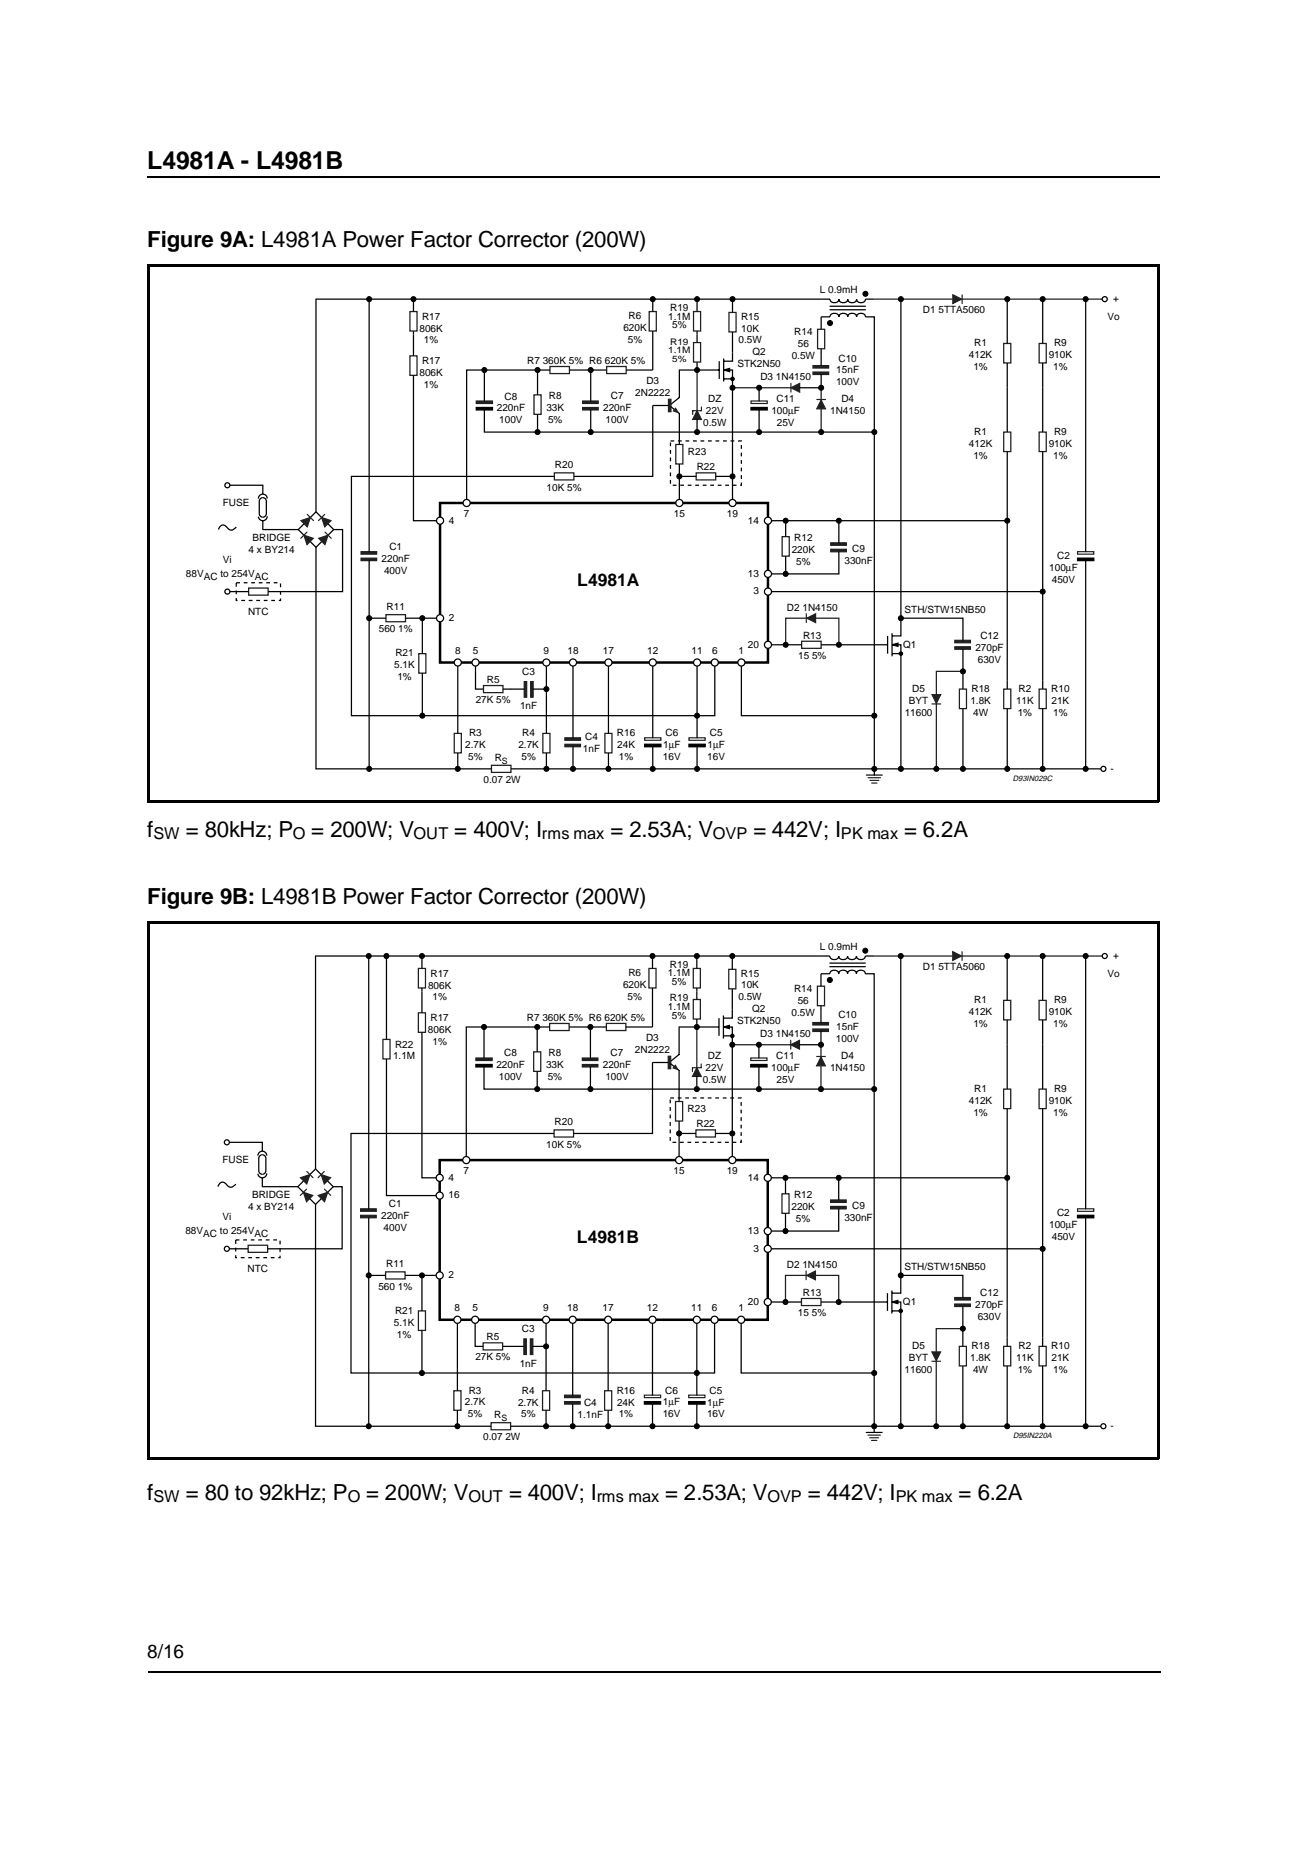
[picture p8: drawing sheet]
<svg xmlns="http://www.w3.org/2000/svg" width="210mm" height="297mm" viewBox="0 0 210 297" stroke-linecap="round" stroke-linejoin="round" font-family="sans-serif">
<defs><g id="words">
<text font-size="4" x="23.6" y="27.1">L4981A - L4981B</text>
<g font-size="3.6">
<text x="23.6" y="39.6">Figure 9A: L4981A Power Factor Corrector (200W)</text>
<text x="23.6" y="134.3">f</text>
<text x="29.8" y="134.3">= 80kHz; P</text>
<text x="50" y="134.3">= 200W; V</text>
<text x="72.9" y="134.3">= 400V; I</text>
<text x="98" y="134.3">= 2.53A; V</text>
<text x="120.9" y="134.3">= 442V; I</text>
<text x="145.1" y="134.3">= 6.2A</text>
<text x="23.6" y="145">Figure 9B: L4981B Power Factor Corrector (200W)</text>
<text x="23.6" y="240.7">f</text>
<text x="29.8" y="240.7">= 80 to 92kHz; P</text>
<text x="58.8" y="240.7">= 200W; V</text>
<text x="81.7" y="240.7">= 400V; I</text>
<text x="106.8" y="240.7">= 2.53A; V</text>
<text x="129.6" y="240.7">= 442V; I</text>
<text x="153.8" y="240.7">= 6.2A</text>
</g>
<text font-size="3" x="23.6" y="266">8/16</text>
<g font-size="2.8">
<text x="92.6" y="94">L4981A</text>
<text x="92.6" y="199.4">L4981B</text>
</g>
<g font-size="2.6">
<text x="24.6" y="134.6">SW</text>
<text x="47" y="134.6">O</text>
<text x="66.4" y="134.6">OUT</text>
<text x="87" y="134.6">rms max</text>
<text x="114.4" y="134.6">OVP</text>
<text x="135" y="134.6">PK max</text>
<text x="24.6" y="241">SW</text>
<text x="55.8" y="241">O</text>
<text x="75.2" y="241">OUT</text>
<text x="95.8" y="241">rms max</text>
<text x="123.2" y="241">OVP</text>
<text x="143.8" y="241">PK max</text>
</g>
<g font-size="1.6">
<text x="131.6" y="47">L 0.9mH</text>
<text x="67.3" y="53.2">806K</text>
<text x="67.7" y="51.3">R17</text>
<text x="100" y="53.2">620K</text>
<text x="100.9" y="51.3">R6</text>
<text x="107.2" y="51.3">1.1M</text>
<text x="107.5" y="49.9">R19</text>
<text x="107.9" y="52.7">5%</text>
<text x="118.9" y="51.3">R15</text>
<text x="119" y="53.2">10K</text>
<text x="127.5" y="53.8">R14</text>
<text x="148.1" y="50.2">D1 5TTA5060</text>
<text x="177.7" y="51.3">Vo</text>
<text x="178.6" y="48.5">+</text>
<text x="67.7" y="58.4">R17</text>
<text x="68" y="55.1">1%</text>
<text x="84.6" y="58.4">R7 360K 5% R6 620K 5%</text>
<text x="100.7" y="55.1">5%</text>
<text x="118.3" y="58.9">STK2N50</text>
<text x="118.5" y="55.1">0.5W</text>
<text x="120.7" y="57">Q2</text>
<text x="127.1" y="57.6">0.5W</text>
<text x="128" y="55.7">56</text>
<text x="134.2" y="59.9">15nF</text>
<text x="134.6" y="58">C10</text>
<text x="155.5" y="57.5">412K</text>
<text x="156.2" y="59.4">1%</text>
<text x="156.3" y="55.6">R1</text>
<text x="168.3" y="57.5">910K</text>
<text x="169" y="59.4">1%</text>
<text x="169.1" y="55.6">R9</text>
<text x="67.3" y="60.3">806K</text>
<text x="68" y="62.2">1%</text>
<text x="81" y="64.1">C8</text>
<text x="88.1" y="64.1">R8</text>
<text x="98" y="64.1">C7</text>
<text x="101.9" y="63.5">2N2222</text>
<text x="103.7" y="61.6">D3</text>
<text x="113.6" y="64.5">DZ</text>
<text x="122" y="61">D3 1N4150</text>
<text x="124.6" y="64.5">C11</text>
<text x="134.2" y="61.8">100V</text>
<text x="135" y="64.5">D4</text>
<text x="79.7" y="66">220nF</text>
<text x="80.1" y="67.9">100V</text>
<text x="87.7" y="66">33K</text>
<text x="87.9" y="67.9">5%</text>
<text x="96.8" y="66">220nF</text>
<text x="97.2" y="67.9">100V</text>
<text x="112.8" y="68.3">0.5W</text>
<text x="113.3" y="66.4">22V</text>
<text x="123.8" y="66.4">100µF</text>
<text x="124.7" y="68.3">25V</text>
<text x="133.2" y="66.4">1N4150</text>
<text x="155.5" y="71.7">412K</text>
<text x="156.3" y="69.8">R1</text>
<text x="168.3" y="71.7">910K</text>
<text x="169.1" y="69.8">R9</text>
<text x="89.1" y="75.1">R20</text>
<text x="110.4" y="73">R23</text>
<text x="111.8" y="75.5">R22</text>
<text x="156.2" y="73.6">1%</text>
<text x="169" y="73.6">1%</text>
<text x="35.8" y="81.2">FUSE</text>
<text x="74.4" y="82.9">7</text>
<text x="87.7" y="78.7">10K 5%</text>
<text x="108.1" y="82.9">15</text>
<text x="116.7" y="82.9">19</text>
<text x="39.9" y="88.8">4 x BY214</text>
<text x="40.5" y="86.9">BRIDGE</text>
<text x="62.5" y="88.3">C1</text>
<text x="72" y="84">4</text>
<text x="120" y="84">14</text>
<text x="127.1" y="88.8">220K</text>
<text x="127.5" y="86.9">R12</text>
<text x="136.8" y="88.6">C9</text>
<text x="169.6" y="89.7">C2</text>
<text x="29.8" y="92.6">88V</text>
<text x="32.7" y="93">AC</text>
<text x="35.4" y="92.6">to 254V</text>
<text x="35.8" y="90.3">Vi</text>
<text x="40.9" y="93">AC</text>
<text x="61.2" y="90.2">220nF</text>
<text x="61.6" y="92.1">400V</text>
<text x="120" y="92.6">13</text>
<text x="120.9" y="95.4">3</text>
<text x="127.8" y="90.7">5%</text>
<text x="135.5" y="90.5">330nF</text>
<text x="168.4" y="91.6">100µF</text>
<text x="168.8" y="93.5">450V</text>
<text x="39.8" y="98.6">NTC</text>
<text x="60.8" y="101.5">560 1%</text>
<text x="62" y="97.8">R11</text>
<text x="72" y="99.7">2</text>
<text x="126.3" y="98">D2 1N4150</text>
<text x="145.2" y="98.4">STH/STW15NB50</text>
<text x="63.3" y="107.3">5.1K</text>
<text x="63.5" y="105.3">R21</text>
<text x="73" y="104.9">8</text>
<text x="75.9" y="104.9">5</text>
<text x="87.2" y="104.9">9</text>
<text x="91.1" y="104.9">18</text>
<text x="96.7" y="104.9">17</text>
<text x="103.9" y="104.9">12</text>
<text x="111" y="104.9">11</text>
<text x="114.3" y="104.9">6</text>
<text x="118.5" y="104.9">1</text>
<text x="120" y="103.9">20</text>
<text x="128.1" y="105.8">15 5%</text>
<text x="128.9" y="102.5">R13</text>
<text x="144.9" y="103.9">Q1</text>
<text x="156.5" y="104.4">270pF</text>
<text x="156.9" y="106.3">630V</text>
<text x="157.3" y="102.5">C12</text>
<text x="63.8" y="109.2">1%</text>
<text x="76.3" y="112.8">27K 5%</text>
<text x="78.1" y="109.6">R5</text>
<text x="83.5" y="113.8">1nF</text>
<text x="83.8" y="108.3">C3</text>
<text x="145.9" y="112.9">BYT</text>
<text x="146.4" y="111">D5</text>
<text x="155.7" y="112.9">1.8K</text>
<text x="155.9" y="111">R18</text>
<text x="163.1" y="112.9">11K</text>
<text x="163.5" y="111">R2</text>
<text x="168.7" y="111">R10</text>
<text x="168.7" y="112.9">21K</text>
<text x="75.3" y="118.1">R3</text>
<text x="83.8" y="118.2">R4</text>
<text x="93.9" y="118.7">C4</text>
<text x="99" y="118.2">R16</text>
<text x="106.8" y="118.1">C6</text>
<text x="113.9" y="118.1">C5</text>
<text x="145.2" y="114.9">11600</text>
<text x="156.2" y="114.9">4W</text>
<text x="163.3" y="114.9">1%</text>
<text x="169" y="114.9">1%</text>
<text x="74.7" y="120.1">2.7K</text>
<text x="75.1" y="122">5%</text>
<text x="77.6" y="125.6">0.07 2W</text>
<text x="79.4" y="122.1">R</text>
<text x="83.2" y="120.1">2.7K</text>
<text x="83.7" y="122">5%</text>
<text x="93.6" y="120.6">1nF</text>
<text x="99.1" y="120.1">24K</text>
<text x="99.3" y="122">1%</text>
<text x="106.4" y="122">16V</text>
<text x="106.4" y="120.1">1µF</text>
<text x="113.5" y="122">16V</text>
<text x="113.5" y="120.1">1µF</text>
<text x="178.2" y="123.8">-</text>
<text x="107.5" y="155.3">R19</text>
<text x="131.6" y="152.5">L 0.9mH</text>
<text x="148.1" y="155.6">D1 5TTA5060</text>
<text x="178.6" y="153.9">+</text>
<text x="68.7" y="158.6">806K</text>
<text x="69.1" y="156.7">R17</text>
<text x="69.4" y="160.5">1%</text>
<text x="100" y="158.6">620K</text>
<text x="100.7" y="160.5">5%</text>
<text x="100.8" y="156.7">R6</text>
<text x="107.2" y="156.7">1.1M</text>
<text x="107.5" y="160.7">R19</text>
<text x="107.8" y="158.1">5%</text>
<text x="118.5" y="160.5">0.5W</text>
<text x="118.9" y="156.7">R15</text>
<text x="118.9" y="158.6">10K</text>
<text x="127.4" y="159.2">R14</text>
<text x="128" y="161.1">56</text>
<text x="156.3" y="161">R1</text>
<text x="169.1" y="161">R9</text>
<text x="177.7" y="156.7">Vo</text>
<text x="68.7" y="165.8">806K</text>
<text x="69.1" y="163.8">R17</text>
<text x="69.4" y="167.7">1%</text>
<text x="84.5" y="163.8">R7 360K 5% R6 620K 5%</text>
<text x="103.7" y="167.1">D3</text>
<text x="107.2" y="162.1">1.1M</text>
<text x="107.8" y="163.5">5%</text>
<text x="118.3" y="164.3">STK2N50</text>
<text x="120.7" y="162.4">Q2</text>
<text x="122" y="166.4">D3 1N4150</text>
<text x="127" y="163">0.5W</text>
<text x="134.1" y="167.3">100V</text>
<text x="134.2" y="165.4">15nF</text>
<text x="134.5" y="163.4">C10</text>
<text x="155.5" y="162.9">412K</text>
<text x="156.2" y="164.8">1%</text>
<text x="168.3" y="162.9">910K</text>
<text x="169" y="164.8">1%</text>
<text x="63.1" y="170">1.1M</text>
<text x="63.4" y="168.1">R22</text>
<text x="79.7" y="171.4">220nF</text>
<text x="80.1" y="173.4">100V</text>
<text x="80.9" y="169.5">C8</text>
<text x="87.6" y="171.4">33K</text>
<text x="87.9" y="173.4">5%</text>
<text x="88" y="169.5">R8</text>
<text x="96.7" y="171.4">220nF</text>
<text x="97.1" y="173.4">100V</text>
<text x="98" y="169.5">C7</text>
<text x="101.9" y="169">2N2222</text>
<text x="112.8" y="173.8">0.5W</text>
<text x="113.2" y="171.8">22V</text>
<text x="113.6" y="169.9">DZ</text>
<text x="123.8" y="171.8">100µF</text>
<text x="124.6" y="169.9">C11</text>
<text x="124.6" y="173.8">25V</text>
<text x="133.2" y="171.8">1N4150</text>
<text x="135" y="169.9">D4</text>
<text x="110.4" y="178.5">R23</text>
<text x="155.5" y="177.1">412K</text>
<text x="156.2" y="179">1%</text>
<text x="156.3" y="175.2">R1</text>
<text x="168.3" y="177.1">910K</text>
<text x="169" y="179">1%</text>
<text x="169.1" y="175.2">R9</text>
<text x="87.7" y="184.2">10K 5%</text>
<text x="89" y="180.5">R20</text>
<text x="111.8" y="180.9">R22</text>
<text x="35.7" y="186.6">FUSE</text>
<text x="72" y="189.5">4</text>
<text x="74.4" y="188.4">7</text>
<text x="108.1" y="188.4">15</text>
<text x="116.6" y="188.4">19</text>
<text x="120" y="189.5">14</text>
<text x="35.7" y="195.8">Vi</text>
<text x="39.8" y="194.2">4 x BY214</text>
<text x="40.4" y="192.3">BRIDGE</text>
<text x="61.2" y="195.6">220nF</text>
<text x="61.6" y="197.6">400V</text>
<text x="62.4" y="193.7">C1</text>
<text x="72" y="192.3">16</text>
<text x="127" y="194.2">220K</text>
<text x="127.4" y="192.3">R12</text>
<text x="127.7" y="196.1">5%</text>
<text x="135.5" y="196">330nF</text>
<text x="136.8" y="194.1">C9</text>
<text x="168.4" y="197.1">100µF</text>
<text x="169.6" y="195.2">C2</text>
<text x="29.8" y="198.1">88V</text>
<text x="32.6" y="198.5">AC</text>
<text x="35.3" y="198.1">to 254V</text>
<text x="40.8" y="198.5">AC</text>
<text x="62" y="203.3">R11</text>
<text x="120" y="198">13</text>
<text x="120.9" y="200.9">3</text>
<text x="126.3" y="203.4">D2 1N4150</text>
<text x="145.2" y="203.8">STH/STW15NB50</text>
<text x="168.8" y="199">450V</text>
<text x="39.7" y="204.1">NTC</text>
<text x="60.7" y="207">560 1%</text>
<text x="72" y="205.1">2</text>
<text x="120" y="209.4">20</text>
<text x="128.8" y="208">R13</text>
<text x="144.9" y="209.4">Q1</text>
<text x="156.5" y="209.9">270pF</text>
<text x="157.3" y="208">C12</text>
<text x="63.2" y="212.7">5.1K</text>
<text x="63.4" y="210.8">R21</text>
<text x="63.7" y="214.6">1%</text>
<text x="73" y="210.4">8</text>
<text x="75.8" y="210.4">5</text>
<text x="78.1" y="215">R5</text>
<text x="83.8" y="213.8">C3</text>
<text x="87.2" y="210.4">9</text>
<text x="91" y="210.4">18</text>
<text x="96.7" y="210.4">17</text>
<text x="103.8" y="210.4">12</text>
<text x="110.9" y="210.4">11</text>
<text x="114.2" y="210.4">6</text>
<text x="118.5" y="210.4">1</text>
<text x="128.1" y="211.2">15 5%</text>
<text x="156.9" y="211.8">630V</text>
<text x="76.3" y="218.3">27K 5%</text>
<text x="83.4" y="219.3">1nF</text>
<text x="145.2" y="220.3">11600</text>
<text x="145.8" y="218.4">BYT</text>
<text x="146.4" y="216.5">D5</text>
<text x="155.7" y="218.4">1.8K</text>
<text x="155.9" y="216.5">R18</text>
<text x="156.2" y="220.3">4W</text>
<text x="163" y="218.4">11K</text>
<text x="163.3" y="220.3">1%</text>
<text x="163.4" y="216.5">R2</text>
<text x="168.7" y="216.5">R10</text>
<text x="168.7" y="218.4">21K</text>
<text x="169" y="220.3">1%</text>
<text x="74.6" y="225.5">2.7K</text>
<text x="75.1" y="227.5">5%</text>
<text x="75.2" y="223.6">R3</text>
<text x="79.3" y="227.6">R</text>
<text x="83.1" y="225.5">2.7K</text>
<text x="83.6" y="227.5">5%</text>
<text x="83.8" y="223.6">R4</text>
<text x="92.7" y="227.5">1.1nF</text>
<text x="93.7" y="225.6">C4</text>
<text x="99" y="223.6">R16</text>
<text x="99" y="225.6">24K</text>
<text x="99.3" y="227.5">1%</text>
<text x="106.4" y="227.5">16V</text>
<text x="106.4" y="225.5">1µF</text>
<text x="106.8" y="223.6">C6</text>
<text x="113.5" y="227.5">16V</text>
<text x="113.5" y="225.5">1µF</text>
<text x="113.9" y="223.6">C5</text>
<text x="77.5" y="231.1">0.07 2W</text>
<text x="178.2" y="229.3">-</text>
</g>
<g font-size="1.4">
<text x="107.2" y="56.7">1.1M</text>
<text x="107.5" y="55.3">R19</text>
<text x="107.9" y="58.1">5%</text>
<text x="80.5" y="122.5">S</text>
<text x="80.5" y="228">S</text>
</g>
<g font-size="1.2">
<text x="162.5" y="125.3">D93IN029C</text>
<text x="162.6" y="230.8">D95IN220A</text>
</g>
</g></defs>
<path d="M23.6 42.6h162.4M23.8 42.4v86.3M185.9 42.4v86.3M23.6 128.6h162.4" fill="none" stroke="#000" stroke-width=".34"/>
<g fill="none" stroke="#000" stroke-width=".2">
<path d="M50.7 48v34.1l2.9 2.9M66.4 53.1v4M66.4 48v2M77.7 59.4v5M88.3 59.4h-13.4v21.3M94.8 59.4v5M97.4 59.4h-6M100.5 59.4h4.3M117.6 48v2.1M117.6 53.3v3.2M131.8 52.8v-2h1.4a.73 .73 0 0 1 .7-.5 .73 .73 0 0 1 .7 .5 .73 .73 0 0 1 .7-.5 .73 .73 0 0 1 .7 .5 .73 .73 0 0 1 .8-.5 .73 .73 0 0 1 .7 .5 .73 .73 0 0 1 .7-.5 .73 .73 0 0 1 .7 .5h1.4v72.6M131.8 56v2.7"/>
<path d="M66.4 60.2v23.4h4.2M77.7 65.8v3.5h62.6M94.8 65.8v3.5M111.9 67.3v2M121.8 62.2v2.2M121.8 65.8v3.5M131.8 60.1v2.1h-3.5M36.5 94.9h3.4M47.9 85l2.8 2.8 2.9-2.8M50.7 82.1l-2.8 2.9h-5.7M53.6 85h1.4v9.9h-12M119 106.3v8.5h21.3"/>
</g>
<g fill="#231f20" stroke="#231f20" stroke-width=".19">
<path d="M126.9 62.2l1.4-.7v1.4z"/>
<path d="M111.9 65.9l.7 1.4h-1.4z"/>
<path d="M131.8 64.2l.7 1.4h-1.4z"/>
<path d="M76.4 64.4h2.6v.4h-2.6z"/>
<path d="M130.5 58.7h2.5v.4h-2.5z"/>
<path d="M130.5 59.7h2.5v.4h-2.5z"/>
<path d="M48.8 85.9l1.5 .5-1 1z"/>
<path d="M48.3 83.5l1.5-.5-.5 1.5z"/>
<path d="M51.1 86.4l1.5-.5-.5 1.5z"/>
<path d="M51.6 83l1.5 .5-1 1z"/>
<path d="M93.5 64.4h2.5v.4h-2.5z"/>
<path d="M93.5 65.4h2.5v.4h-2.5z"/>
</g>
<path d="M65.8 50h1.1v3.1h-1.1zM65.8 57.1h1.1v3.1h-1.1zM88.3 58.8h3.1v1.2h-3.1zM97.4 58.8h3.1v1.2h-3.1zM111.9 59.4v6.5M117 50.1h1.1v3.2h-1.1zM131.2 52.8h1.1v3.2h-1.1zM117.6 62.2h9.3M131.8 62.2v2M131.8 65.6v3.7M39.9 94.4h3.1v1.1h-3.1z" fill="none" stroke="#231f20" stroke-width=".2"/>
<path d="M112.6 65.3v.6h-1.4v.6M120.5 64.4h2.6v.4h-2.6zM126.9 61.5v1.4M131.1 64.1h1.4M49.3 85.4l-1 1M49.3 82.5l1 1M52.1 82.5l-1 1M52.1 85.4l1.1 1" fill="none" stroke="#231f20" stroke-width=".19"/>
<path d="M76.4 65.4h2.6v.4h-2.6zM120.5 65.4h2.6v.4h-2.6z" fill="#000" stroke="#000" stroke-width=".2"/>
<path d="M70.6 80.7h52.6v25.6h-52.6z" fill="none" stroke="#000" stroke-width=".4"/>
<g fill="#fff" stroke="#000" stroke-width=".2">
<circle cx="70.6" cy="83.6" r=".57"/>
<circle cx="74.9" cy="80.7" r=".57"/>
</g>
<path d="M111.3 50h1.1v3.1h-1.1zM111.3 55h1.1v3.1h-1.1zM85.7 63.4h1.1v3.1h-1.1zM108.4 71.3h1.2v3.2h-1.2zM111.7 75.9h3.1v1.1h-3.1z" fill="none" stroke="#231f20" stroke-width=".2"/>
<path d="M50.7 48h81.1M59.2 48v40.5M86.3 59.4v4M111.9 48v2M111.9 53.1v1.9M111.9 58.1v1.3M86.3 66.5v2.8M109 74.5v6.2M109 69.3v2M109 76.4h2.7M114.8 76.4h2.8M59.2 90v33.4" fill="none" stroke="#000" stroke-width=".2"/>
<circle cx="66.4" cy="48" r=".4" fill="#000" stroke="#000" stroke-width=".16"/>
<g fill="#231f20" stroke="#231f20" stroke-width=".19">
<path d="M57.9 88.5h2.5v.4h-2.5z"/>
<path d="M57.9 89.6h2.5v.4h-2.5z"/>
</g>
<circle cx="36.5" cy="94.9" r=".4" fill="#fff" stroke="#000" stroke-width=".2"/>
<path d="M131.8 48h1.4a.73 .73 0 0 0 .7 .6 .73 .73 0 0 0 .7-.6 .73 .73 0 0 0 .7 .6 .73 .73 0 0 0 .7-.6 .73 .73 0 0 0 .8 .6 .73 .73 0 0 0 .7-.6 .73 .73 0 0 0 .7 .6 .73 .73 0 0 0 .7-.6h1.4M133.2 49.1h5.7M133.2 49.7h5.7M123.2 83.6h38.4M126.1 83.6v2.5M126.1 89.2v2.9M134.6 88.5v3.6h-11.4M134.6 83.6v3.5" fill="none" stroke="#000" stroke-width=".2"/>
<g fill="#000" stroke="#000" stroke-width=".16">
<circle cx="59.2" cy="48" r=".4"/>
<circle cx="133.2" cy="51.8" r=".4"/>
<circle cx="138.9" cy="47.2" r=".4"/>
<circle cx="109" cy="76.4" r=".4"/>
<circle cx="111.9" cy="69.3" r=".4"/>
<circle cx="117.6" cy="76.4" r=".4"/>
<circle cx="131.8" cy="62.2" r=".4"/>
<circle cx="140.3" cy="69.3" r=".4"/>
<circle cx="126.1" cy="83.6" r=".4"/>
<circle cx="134.6" cy="83.6" r=".4"/>
</g>
<g fill="#231f20" stroke="#231f20" stroke-width=".19">
<path d="M133.3 87.1h2.5v.4h-2.5z"/>
<path d="M133.3 88.1h2.5v.4h-2.5z"/>
</g>
<path d="M125.5 86.1h1.2v3.1h-1.2z" fill="none" stroke="#231f20" stroke-width=".2"/>
<circle cx="123.2" cy="83.6" r=".57" fill="#fff" stroke="#000" stroke-width=".2"/>
<g fill="#000" stroke="#000" stroke-width=".16">
<circle cx="117.6" cy="60.8" r=".28"/>
<circle cx="126.1" cy="92.1" r=".4"/>
<circle cx="144.6" cy="99.2" r=".4"/>
<circle cx="144.6" cy="104.9" r=".28"/>
<circle cx="154.5" cy="107.7" r=".4"/>
</g>
<path d="M154.4 47.3v1.4M149.6 113h1.4" fill="none" stroke="#231f20" stroke-width=".19"/>
<g fill="#231f20" stroke="#231f20" stroke-width=".19">
<path d="M152.9 47.3l1.4 .7-1.4 .7z"/>
<path d="M153.2 102.8h2.5v.4h-2.5z"/>
<path d="M153.2 103.8h2.5v.4h-2.5z"/>
<path d="M149.6 111.5h1.4l-.7 1.4z"/>
</g>
<path d="M140.3 48h12.6M154.3 48h23.4M161.1 55.1h1.1v3.1h-1.1zM128.6 102.9h3.2v1.1h-3.2zM150.3 112.9v10.5M154 110.6h1.1v3.1h-1.1zM154.5 107.7h-4.2v3.8" fill="none" stroke="#231f20" stroke-width=".2"/>
<g fill="none" stroke="#000" stroke-width=".2">
<path d="M109 59.4h6.4M115.4 58v2.8M116.1 59.4h1.5v21.3M116.1 57.5v3.7M117.6 56.5v1.5h-1.5M144.6 48v54h-1.4M161.6 48v7.1M161.6 58.2v4M117.6 60.8h-1.5M144.6 99.2h9.9v3.6M123.2 103.5h5.4M131.8 103.5h2.8"/>
<path d="M142.4 103.5h-7.6M142.4 102v2.9M143.2 103.5h1.4v19.9M143.2 101.6v3.7M144.6 104.9h-1.4M154.5 104.2v6.4M154.5 113.7v9.7"/>
</g>
<path d="M116.1 59.4l1-.3v.5zM143.2 103.5l.9-.3v.5z" fill="#000" stroke="#000" stroke-width=".2"/>
<g fill="#fff" stroke="#000" stroke-width=".2">
<circle cx="123.2" cy="103.5" r=".57"/>
<circle cx="123.2" cy="92.1" r=".57"/>
</g>
<path d="M123.2 94.9h43.9" fill="none" stroke="#000" stroke-width=".2"/>
<g fill="#000" stroke="#000" stroke-width=".16">
<circle cx="144.6" cy="48" r=".4"/>
<circle cx="161.6" cy="48" r=".4"/>
<circle cx="161.6" cy="83.6" r=".4"/>
</g>
<circle cx="123.2" cy="94.9" r=".57" fill="#fff" stroke="#000" stroke-width=".2"/>
<path d="M72.9 117.7h1.1v3.1h-1.1zM77.6 110h3.1v1.2h-3.1zM87.1 117.7h1.2v3.1h-1.2zM161.1 110.6h1.1v3.1h-1.1z" fill="none" stroke="#231f20" stroke-width=".2"/>
<path d="M73.5 106.3v11.4M76.3 106.3v4.3h1.3M80.7 110.6h3.4M85.6 110.6h2.1M87.7 106.3v11.4M161.6 109.2v1.4M161.6 113.7v9.7M73.5 120.8v2.6M87.7 120.8v2.6" fill="none" stroke="#000" stroke-width=".2"/>
<g fill="#231f20" stroke="#231f20" stroke-width=".19">
<path d="M84.1 109.4h.4v2.5h-.4z"/>
<path d="M85.2 109.4h.4v2.5h-.4z"/>
</g>
<g fill="#fff" stroke="#000" stroke-width=".2">
<circle cx="73.5" cy="106.3" r=".57"/>
<circle cx="76.3" cy="106.3" r=".57"/>
<circle cx="87.7" cy="106.3" r=".57"/>
</g>
<circle cx="87.7" cy="110.6" r=".4" fill="#000" stroke="#000" stroke-width=".16"/>
<g fill="#231f20" stroke="#231f20" stroke-width=".19">
<path d="M90.6 118.4h2.6v.4h-2.6z"/>
<path d="M90.6 119.4h2.6v.4h-2.6z"/>
</g>
<path d="M92 106.3v12.1M92 119.8v3.6" fill="none" stroke="#000" stroke-width=".2"/>
<circle cx="92" cy="106.3" r=".57" fill="#fff" stroke="#000" stroke-width=".2"/>
<path d="M97.1 117.7h1.1v3.1h-1.1z" fill="none" stroke="#231f20" stroke-width=".2"/>
<path d="M97.6 106.3v11.4M104.8 106.3v12.1M104.8 119.8v3.6M97.6 120.8v2.6" fill="none" stroke="#000" stroke-width=".2"/>
<path d="M103.4 118.4h2.7v.4h-2.7z" fill="none" stroke="#231f20" stroke-width=".19"/>
<path d="M103.4 119.4h2.7v.4h-2.7z" fill="#000" stroke="#000" stroke-width=".2"/>
<g fill="#fff" stroke="#000" stroke-width=".2">
<circle cx="97.6" cy="106.3" r=".57"/>
<circle cx="104.8" cy="106.3" r=".57"/>
</g>
<path d="M139 124.4h2.6" fill="none" stroke="#000" stroke-width=".19"/>
<g fill="#231f20" stroke="#231f20" stroke-width=".19">
<path d="M139.3 124.8h2z"/>
<path d="M139.6 125.2h1.4z"/>
<path d="M139.9 125.7h.8z"/>
</g>
<path d="M140.3 123.4v1" fill="none" stroke="#000" stroke-width=".2"/>
<circle cx="119" cy="106.3" r=".57" fill="#fff" stroke="#000" stroke-width=".2"/>
<g fill="#000" stroke="#000" stroke-width=".16">
<circle cx="167.3" cy="48" r=".4"/>
<circle cx="59.2" cy="99.2" r=".4"/>
<circle cx="167.3" cy="94.9" r=".4"/>
<circle cx="59.2" cy="123.4" r=".4"/>
<circle cx="73.5" cy="123.4" r=".4"/>
<circle cx="87.7" cy="123.4" r=".4"/>
<circle cx="92" cy="123.4" r=".4"/>
<circle cx="97.6" cy="123.4" r=".4"/>
<circle cx="104.8" cy="123.4" r=".4"/>
</g>
<path d="M166.8 55.1h1.1v3.1h-1.1zM161.1 69.3h1.1v3.2h-1.1zM166.8 69.3h1.1v3.2h-1.1zM166.8 110.6h1.1v3.1h-1.1z" fill="none" stroke="#231f20" stroke-width=".2"/>
<path d="M167.3 48v7.1M167.3 58.2v11.1M161.6 62.2v7.1M161.6 72.5v36.7M167.3 72.5v38.1M111.9 106.3v12.1M111.9 119.8v3.6M167.3 113.7v9.7" fill="none" stroke="#000" stroke-width=".2"/>
<path d="M110.6 118.4h2.6v.4h-2.6z" fill="none" stroke="#231f20" stroke-width=".19"/>
<path d="M110.6 119.4h2.6v.4h-2.6z" fill="#000" stroke="#000" stroke-width=".2"/>
<circle cx="111.9" cy="106.3" r=".57" fill="#fff" stroke="#000" stroke-width=".2"/>
<circle cx="111.9" cy="123.4" r=".4" fill="#000" stroke="#000" stroke-width=".16"/>
<g fill="#fff" stroke="#000" stroke-width=".2">
<path d="M42.2 79.9h.3l.2 .5v2l-.2 .5-.3 .1z"/>
<path d="M41.7 80.1l.5-.2v3.1l-.3-.1-.3-.5z"/>
<path d="M42.2 79.3a.71 .71 0 0 1 .7 .7z"/>
<path d="M42.2 83.6l.7-.8a.71 .71 0 0 1-.7 .8z"/>
<path d="M36.5 77.9h5.7v1.4a.71 .71 0 0 0-.7 .7z"/>
<path d="M41.5 82.9a.71 .71 0 0 0 .7 .7v1.4z"/>
<circle cx="36.5" cy="77.9" r=".4"/>
</g>
<path d="M172.9 88.5h2.6v.4h-2.6z" fill="none" stroke="#231f20" stroke-width=".19"/>
<path d="M174.2 48v40.5M174.2 90v33.4" fill="none" stroke="#000" stroke-width=".2"/>
<path d="M172.9 89.6h2.6v.4h-2.6z" fill="#000" stroke="#000" stroke-width=".2"/>
<circle cx="174.2" cy="48" r=".4" fill="#000" stroke="#000" stroke-width=".16"/>
<circle cx="177.3" cy="48" r=".4" fill="#fff" stroke="#000" stroke-width=".2"/>
<path d="M129.4 98.5v1.4" fill="none" stroke="#231f20" stroke-width=".19"/>
<path d="M129.5 99.2l1.4-.7v1.4z" fill="#231f20" stroke="#231f20" stroke-width=".19"/>
<path d="M89 75.9h3.1v1.1h-3.1zM61.9 98.6h3.2v1.2h-3.2zM129.5 99.2h-3.4v4.3M130.9 99.2h3.7v4.3M78.9 122.8h3.1v1.2h-3.1z" fill="none" stroke="#231f20" stroke-width=".2"/>
<g fill="#000" stroke="#000" stroke-width=".16">
<circle cx="67.8" cy="114.8" r=".4"/>
<circle cx="126.1" cy="103.5" r=".4"/>
<circle cx="134.6" cy="103.5" r=".4"/>
</g>
<path d="M89 76.4h-32.6v38.4h58.3v-8.5M104.8 65.1v11.3h-12.7M37.9 84.6a.98 .98 0 0 1-1 .4l-.9-.7a.78 .78 0 0 0-.9 .7M50.7 87.8v35.6h28.2M59.2 99.2h2.7M65.1 99.2h5.5M82 123.4h95.1" fill="none" stroke="#000" stroke-width=".2"/>
<path d="M37.9 93.5h7.1v2.9h-7.1z" fill="none" stroke="#000" stroke-width=".2" stroke-dasharray=".6 .6" stroke-linecap="butt"/>
<circle cx="70.6" cy="99.2" r=".57" fill="#fff" stroke="#000" stroke-width=".2"/>
<path d="M67.2 104.9h1.1v3.1h-1.1z" fill="none" stroke="#231f20" stroke-width=".2"/>
<path d="M109 59.4v4.4l-1.3 1.1M104.8 65.1h2.5M107.7 65.3l1.3 1.1v2.9M67.8 99.2v5.7M67.8 108v6.8" fill="none" stroke="#000" stroke-width=".2"/>
<circle cx="67.8" cy="99.2" r=".4" fill="#000" stroke="#000" stroke-width=".16"/>
<g fill="#231f20" stroke="#231f20" stroke-width=".19">
<path d="M107.3 64.1h.4v2h-.4z"/>
<path d="M108.4 65.5l.4 .7-.7-.3z"/>
</g>
<circle cx="114.7" cy="106.3" r=".57" fill="#fff" stroke="#000" stroke-width=".2"/>
<g fill="#000" stroke="#000" stroke-width=".16">
<circle cx="111.9" cy="114.8" r=".4"/>
<circle cx="140.3" cy="114.8" r=".4"/>
</g>
<circle cx="177.1" cy="123.4" r=".4" fill="#fff" stroke="#000" stroke-width=".2"/>
<g fill="#000" stroke="#000" stroke-width=".16">
<circle cx="77.7" cy="59.4" r=".4"/>
<circle cx="86.3" cy="59.4" r=".4"/>
<circle cx="94.8" cy="59.4" r=".4"/>
<circle cx="104.8" cy="48" r=".4"/>
<circle cx="111.9" cy="59.4" r=".4"/>
<circle cx="111.9" cy="48" r=".4"/>
<circle cx="117.6" cy="48" r=".4"/>
<circle cx="86.3" cy="69.3" r=".4"/>
<circle cx="94.8" cy="69.3" r=".4"/>
<circle cx="117.6" cy="62.2" r=".4"/>
<circle cx="121.8" cy="69.3" r=".4"/>
<circle cx="121.8" cy="62.2" r=".4"/>
<circle cx="131.8" cy="69.3" r=".4"/>
<circle cx="140.3" cy="123.4" r=".4"/>
<circle cx="144.6" cy="123.4" r=".4"/>
<circle cx="150.3" cy="123.4" r=".4"/>
<circle cx="154.5" cy="123.4" r=".4"/>
<circle cx="161.6" cy="123.4" r=".4"/>
<circle cx="167.3" cy="123.4" r=".4"/>
<circle cx="174.2" cy="123.4" r=".4"/>
</g>
<path d="M104.2 50h1.1v3.1h-1.1z" fill="none" stroke="#231f20" stroke-width=".2"/>
<path d="M104.8 48v2M104.8 53.1v6.3" fill="none" stroke="#000" stroke-width=".2"/>
<g fill="#fff" stroke="#000" stroke-width=".2">
<circle cx="117.6" cy="80.7" r=".57"/>
<circle cx="109" cy="80.7" r=".57"/>
</g>
<path d="M107.6 70.8h11.4v7.1h-11.4z" fill="none" stroke="#000" stroke-width=".2" stroke-dasharray=".6 .6" stroke-linecap="butt"/>
<path d="M23.6 148.1h162.4M23.8 147.9v86.3M185.9 147.9v86.3M23.6 234.1h162.4" fill="none" stroke="#000" stroke-width=".34"/>
<g fill="none" stroke="#000" stroke-width=".2">
<path d="M50.6 153.4v34.2l2.9 2.8M67.7 153.4v2M67.7 158.5v4M117.5 153.4v2.2M117.5 158.7v3.3M131.7 158.3v-2h1.5a.73 .73 0 0 1 .7-.6 .73 .73 0 0 1 .7 .6 .73 .73 0 0 1 .7-.6 .73 .73 0 0 1 .7 .6 .73 .73 0 0 1 .7-.6 .73 .73 0 0 1 .7 .6 .73 .73 0 0 1 .8-.6 .73 .73 0 0 1 .7 .6h1.4v72.6M67.7 165.7v23.3h2.9M77.7 171.2v3.6h62.6M77.7 164.8v5M88.2 164.8h-13.4v21.4M94.7 171.2v3.6M94.7 164.8v5"/>
<path d="M97.3 164.8h-6M100.4 164.8h4.3M111.8 172.7v2.1M121.8 167.7v2.1M121.8 171.2v3.6M131.7 165.5v2.2h-3.4M131.7 161.4v2.7M47.8 190.4l2.8 2.9 2.9-2.9M50.6 187.6l-2.8 2.8h-5.7M53.5 190.4h1.4v10h-11.9M36.4 200.4h3.4M118.9 211.8v8.5h21.4"/>
</g>
<g fill="#231f20" stroke="#231f20" stroke-width=".19">
<path d="M126.9 167.7l1.4-.7v1.4z"/>
<path d="M111.8 171.3l.7 1.4h-1.4z"/>
<path d="M131.7 169.6l.7 1.4h-1.4z"/>
<path d="M76.4 169.8h2.6v.4h-2.6z"/>
<path d="M130.4 164.1h2.6v.4h-2.6z"/>
<path d="M130.4 165.1h2.6v.4h-2.6z"/>
<path d="M48.7 191.3l1.5 .5-1 1z"/>
<path d="M48.2 189l1.5-.5-.5 1.5z"/>
<path d="M51.1 191.8l1.5-.5-.5 1.5z"/>
<path d="M51.5 188.5l1.5 .5-1 1z"/>
<path d="M93.4 169.8h2.6v.4h-2.6z"/>
<path d="M93.4 170.8h2.6v.4h-2.6z"/>
</g>
<path d="M67.1 155.4h1.2v3.1h-1.2zM116.9 155.6h1.2v3.1h-1.2zM131.2 158.3h1.1v3.1h-1.1zM67.1 162.5h1.2v3.2h-1.2zM88.2 164.2h3.1v1.2h-3.1zM97.3 164.2h3.1v1.2h-3.1zM111.8 164.8v6.6M117.5 167.7h9.4M131.7 167.7v1.9M131.7 171v3.8M39.8 199.8h3.2v1.2h-3.2z" fill="none" stroke="#231f20" stroke-width=".2"/>
<path d="M112.5 170.7v.6h-1.4v.6M120.5 169.8h2.6v.4h-2.6zM126.9 167v1.4M131.1 169.5h1.4M49.2 190.8l-1 1M49.2 188l1 1M52 188l-1 1M52.1 190.8l1 1" fill="none" stroke="#231f20" stroke-width=".19"/>
<path d="M76.4 170.8h2.6v.4h-2.6zM120.5 170.8h2.6v.4h-2.6z" fill="#000" stroke="#000" stroke-width=".2"/>
<path d="M70.6 186.2h52.6v25.6h-52.6z" fill="none" stroke="#000" stroke-width=".4"/>
<g fill="#fff" stroke="#000" stroke-width=".2">
<circle cx="70.6" cy="189" r=".57"/>
<circle cx="74.8" cy="186.2" r=".57"/>
</g>
<path d="M111.3 155.4h1.1v3.1h-1.1zM61.4 166.8h1.2v3.1h-1.2zM85.6 168.8h1.2v3.1h-1.2zM108.4 176.8h1.1v3.1h-1.1zM111.3 160.4h1.1v3.1h-1.1zM111.7 181.3h3.1v1.2h-3.1z" fill="none" stroke="#231f20" stroke-width=".2"/>
<path d="M62 153.4v13.4M111.8 153.4v2M111.8 158.5v1.9M62 169.9v22h8.6M86.2 171.9v2.9M86.2 164.8v4M109 174.8v2M109 179.9v6.3M111.8 163.5v1.3M109 181.9h2.7M114.8 181.9h2.7" fill="none" stroke="#000" stroke-width=".2"/>
<circle cx="70.6" cy="191.9" r=".57" fill="#fff" stroke="#000" stroke-width=".2"/>
<path d="M50.6 153.4h81.1M59.2 153.4v40.6M59.2 195.4v33.5" fill="none" stroke="#000" stroke-width=".2"/>
<circle cx="67.7" cy="153.4" r=".4" fill="#000" stroke="#000" stroke-width=".16"/>
<g fill="#231f20" stroke="#231f20" stroke-width=".19">
<path d="M57.9 194h2.5v.4h-2.5z"/>
<path d="M57.9 195h2.5v.4h-2.5z"/>
</g>
<circle cx="36.4" cy="200.4" r=".4" fill="#fff" stroke="#000" stroke-width=".2"/>
<path d="M131.7 153.4h1.5a.73 .73 0 0 0 .7 .6 .73 .73 0 0 0 .7-.6 .73 .73 0 0 0 .7 .6 .73 .73 0 0 0 .7-.6 .73 .73 0 0 0 .7 .6 .73 .73 0 0 0 .7-.6 .73 .73 0 0 0 .8 .6 .73 .73 0 0 0 .7-.6h1.4M133.2 154.6h5.7M133.2 155.1h5.7M123.2 189h38.4M126.1 189v2.6M126.1 194.7v2.9M134.6 194v3.6h-11.4M134.6 189v3.6" fill="none" stroke="#000" stroke-width=".2"/>
<g fill="#000" stroke="#000" stroke-width=".16">
<circle cx="59.2" cy="153.4" r=".4"/>
<circle cx="62" cy="153.4" r=".4"/>
<circle cx="133.2" cy="157.3" r=".4"/>
<circle cx="138.9" cy="152.6" r=".4"/>
<circle cx="111.8" cy="174.8" r=".4"/>
<circle cx="131.7" cy="167.7" r=".4"/>
<circle cx="140.3" cy="174.8" r=".4"/>
<circle cx="109" cy="181.9" r=".4"/>
<circle cx="117.5" cy="181.9" r=".4"/>
<circle cx="126.1" cy="189" r=".4"/>
<circle cx="134.6" cy="189" r=".4"/>
</g>
<g fill="#231f20" stroke="#231f20" stroke-width=".19">
<path d="M133.3 192.6h2.5v.4h-2.5z"/>
<path d="M133.3 193.6h2.5v.4h-2.5z"/>
</g>
<path d="M125.5 191.6h1.1v3.1h-1.1z" fill="none" stroke="#231f20" stroke-width=".2"/>
<circle cx="123.2" cy="189" r=".57" fill="#fff" stroke="#000" stroke-width=".2"/>
<g fill="#000" stroke="#000" stroke-width=".16">
<circle cx="117.5" cy="166.2" r=".28"/>
<circle cx="126.1" cy="197.6" r=".4"/>
<circle cx="144.6" cy="210.4" r=".28"/>
<circle cx="144.6" cy="204.7" r=".4"/>
<circle cx="154.5" cy="213.2" r=".4"/>
</g>
<path d="M154.4 152.7v1.4M149.5 218.4h1.4" fill="none" stroke="#231f20" stroke-width=".19"/>
<g fill="#231f20" stroke="#231f20" stroke-width=".19">
<path d="M152.9 152.7l1.4 .7-1.4 .7z"/>
<path d="M153.2 208.2h2.5v.4h-2.5z"/>
<path d="M153.2 209.3h2.5v.4h-2.5z"/>
<path d="M149.5 216.9h1.4l-.7 1.5z"/>
</g>
<path d="M140.3 153.4h12.6M154.3 153.4h23.4M161.1 160.5h1.1v3.2h-1.1zM128.6 208.4h3.1v1.1h-3.1zM150.2 218.4v10.5M153.9 216.1h1.2v3.1h-1.2zM154.5 213.2h-4.3v3.7" fill="none" stroke="#231f20" stroke-width=".2"/>
<g fill="none" stroke="#000" stroke-width=".2">
<path d="M144.6 153.4v54.1h-1.5M161.6 153.4v7.1M109 164.8h6.4M115.4 163.4v2.8M116.1 164.8h1.4v21.4M116.1 163v3.7M117.5 162v1.4h-1.4M117.5 166.2h-1.4M161.6 163.7v4M123.2 208.9h5.4M131.7 208.9h2.9M142.4 208.9h-7.6"/>
<path d="M142.4 207.5v2.9M143.1 208.9h1.5v20M143.1 207.1v3.7M144.6 204.7h9.9v3.5M144.6 210.4h-1.5M154.5 209.7v6.4M154.5 219.2v9.7"/>
</g>
<path d="M116.1 164.8l1-.2v.5zM143.1 208.9l1-.2v.5z" fill="#000" stroke="#000" stroke-width=".2"/>
<g fill="#fff" stroke="#000" stroke-width=".2">
<circle cx="123.2" cy="208.9" r=".57"/>
<circle cx="123.2" cy="197.6" r=".57"/>
</g>
<path d="M123.2 200.4h43.9" fill="none" stroke="#000" stroke-width=".2"/>
<g fill="#000" stroke="#000" stroke-width=".16">
<circle cx="144.6" cy="153.4" r=".4"/>
<circle cx="161.6" cy="153.4" r=".4"/>
<circle cx="161.6" cy="189" r=".4"/>
</g>
<circle cx="123.2" cy="200.4" r=".57" fill="#fff" stroke="#000" stroke-width=".2"/>
<path d="M77.5 215.5h3.2v1.1h-3.2zM161.1 216.1h1.1v3.1h-1.1zM72.8 223.2h1.2v3.1h-1.2zM87.1 223.2h1.1v3.1h-1.1z" fill="none" stroke="#231f20" stroke-width=".2"/>
<path d="M73.4 211.8v11.4M76.2 211.8v4.3h1.3M80.7 216.1h3.4M85.5 216.1h2.1M87.6 211.8v11.4M161.6 214.6v1.5M161.6 219.2v9.7M73.4 226.3v2.6M87.6 226.3v2.6" fill="none" stroke="#000" stroke-width=".2"/>
<g fill="#231f20" stroke="#231f20" stroke-width=".19">
<path d="M84.1 214.9h.4v2.5h-.4z"/>
<path d="M85.1 214.9h.4v2.5h-.4z"/>
</g>
<g fill="#fff" stroke="#000" stroke-width=".2">
<circle cx="73.4" cy="211.8" r=".57"/>
<circle cx="76.2" cy="211.8" r=".57"/>
<circle cx="87.6" cy="211.8" r=".57"/>
</g>
<circle cx="87.6" cy="216.1" r=".4" fill="#000" stroke="#000" stroke-width=".16"/>
<g fill="#231f20" stroke="#231f20" stroke-width=".19">
<path d="M90.6 223.9h2.5v.4h-2.5z"/>
<path d="M90.6 224.9h2.5v.4h-2.5z"/>
</g>
<path d="M91.9 211.8v12.1M91.9 225.3v3.6" fill="none" stroke="#000" stroke-width=".2"/>
<circle cx="91.9" cy="211.8" r=".57" fill="#fff" stroke="#000" stroke-width=".2"/>
<path d="M97 223.2h1.2v3.1h-1.2z" fill="none" stroke="#231f20" stroke-width=".2"/>
<path d="M97.6 211.8v11.4M104.7 211.8v12.1M97.6 226.3v2.6M104.7 225.3v3.6" fill="none" stroke="#000" stroke-width=".2"/>
<path d="M103.4 223.9h2.6v.4h-2.6z" fill="none" stroke="#231f20" stroke-width=".19"/>
<path d="M103.4 224.9h2.6v.4h-2.6z" fill="#000" stroke="#000" stroke-width=".2"/>
<g fill="#fff" stroke="#000" stroke-width=".2">
<circle cx="97.6" cy="211.8" r=".57"/>
<circle cx="104.7" cy="211.8" r=".57"/>
</g>
<path d="M139 229.9h2.6" fill="none" stroke="#000" stroke-width=".19"/>
<g fill="#231f20" stroke="#231f20" stroke-width=".19">
<path d="M139.3 230.3h2z"/>
<path d="M139.6 230.7h1.4z"/>
<path d="M139.9 231.2h.8z"/>
</g>
<path d="M140.3 228.9v1" fill="none" stroke="#000" stroke-width=".2"/>
<circle cx="118.9" cy="211.8" r=".57" fill="#fff" stroke="#000" stroke-width=".2"/>
<g fill="#000" stroke="#000" stroke-width=".16">
<circle cx="167.3" cy="153.4" r=".4"/>
<circle cx="59.2" cy="204.7" r=".4"/>
<circle cx="167.3" cy="200.4" r=".4"/>
<circle cx="59.2" cy="228.9" r=".4"/>
<circle cx="73.4" cy="228.9" r=".4"/>
<circle cx="87.6" cy="228.9" r=".4"/>
<circle cx="91.9" cy="228.9" r=".4"/>
<circle cx="97.6" cy="228.9" r=".4"/>
<circle cx="104.7" cy="228.9" r=".4"/>
</g>
<path d="M161.1 174.8h1.1v3.1h-1.1zM166.8 160.5h1.1v3.2h-1.1zM166.8 174.8h1.1v3.1h-1.1zM166.8 216.1h1.1v3.1h-1.1z" fill="none" stroke="#231f20" stroke-width=".2"/>
<path d="M167.3 153.4v7.1M161.6 167.7v7.1M161.6 177.9v36.7M167.3 163.7v11.1M167.3 177.9v38.2M111.8 211.8v12.1M167.3 219.2v9.7M111.8 225.3v3.6" fill="none" stroke="#000" stroke-width=".2"/>
<path d="M110.5 223.9h2.6v.4h-2.6z" fill="none" stroke="#231f20" stroke-width=".19"/>
<path d="M110.5 224.9h2.6v.4h-2.6z" fill="#000" stroke="#000" stroke-width=".2"/>
<circle cx="111.8" cy="211.8" r=".57" fill="#fff" stroke="#000" stroke-width=".2"/>
<circle cx="111.8" cy="228.9" r=".4" fill="#000" stroke="#000" stroke-width=".16"/>
<g fill="#fff" stroke="#000" stroke-width=".2">
<path d="M42.1 185.3l.5 .3 .1 .3v2l-.1 .3-.5 .2z"/>
<path d="M41.8 185.4l.3-.1v3.1h-.3l-.3-.5v-2z"/>
<path d="M42.1 184.7a.71 .71 0 0 1 .7 .8z"/>
<path d="M42.8 188.3a.71 .71 0 0 1-.7 .7z"/>
<path d="M36.4 183.3h5.7v1.4a.71 .71 0 0 0-.7 .8z"/>
<path d="M41.4 188.4a.71 .71 0 0 0 .7 .6v1.4z"/>
<circle cx="36.4" cy="183.3" r=".4"/>
</g>
<path d="M172.9 194h2.6v.4h-2.6z" fill="none" stroke="#231f20" stroke-width=".19"/>
<path d="M174.2 153.4v40.6M174.2 195.4v33.5" fill="none" stroke="#000" stroke-width=".2"/>
<path d="M172.9 195h2.6v.4h-2.6z" fill="#000" stroke="#000" stroke-width=".2"/>
<circle cx="174.2" cy="153.4" r=".4" fill="#000" stroke="#000" stroke-width=".16"/>
<circle cx="177.3" cy="153.4" r=".4" fill="#fff" stroke="#000" stroke-width=".2"/>
<path d="M129.4 204v1.4" fill="none" stroke="#231f20" stroke-width=".19"/>
<path d="M129.5 204.7l1.4-.7v1.4z" fill="#231f20" stroke="#231f20" stroke-width=".19"/>
<path d="M88.9 181.3h3.1v1.2h-3.1zM61.9 204.1h3.1v1.1h-3.1zM129.5 204.7h-3.4v4.2M130.9 204.7h3.7v4.2M78.8 228.3h3.1v1.1h-3.1z" fill="none" stroke="#231f20" stroke-width=".2"/>
<g fill="#000" stroke="#000" stroke-width=".16">
<circle cx="126.1" cy="208.9" r=".4"/>
<circle cx="134.6" cy="208.9" r=".4"/>
<circle cx="67.7" cy="220.3" r=".4"/>
</g>
<path d="M104.7 170.5v11.4h-12.7M37.8 190a.98 .98 0 0 1-1 .5l-.8-.7a.78 .78 0 0 0-1 .6M50.6 193.3v35.6h28.2M88.9 181.9h-32.6v38.4h58.4v-8.5M61.9 204.7h-2.7M65 204.7h5.6M81.9 228.9h95.2" fill="none" stroke="#000" stroke-width=".2"/>
<path d="M37.8 199h7.1v2.8h-7.1z" fill="none" stroke="#000" stroke-width=".2" stroke-dasharray=".6 .6" stroke-linecap="butt"/>
<circle cx="70.6" cy="204.7" r=".57" fill="#fff" stroke="#000" stroke-width=".2"/>
<path d="M67.1 210.4h1.2v3.1h-1.2z" fill="none" stroke="#231f20" stroke-width=".2"/>
<path d="M104.7 170.5h2.5M107.6 170.7l1.4 1.1v3M109 164.8v4.4l-1.4 1.1M67.7 204.7v5.7M67.7 213.5v6.8" fill="none" stroke="#000" stroke-width=".2"/>
<circle cx="67.7" cy="204.7" r=".4" fill="#000" stroke="#000" stroke-width=".16"/>
<g fill="#231f20" stroke="#231f20" stroke-width=".19">
<path d="M107.2 169.5h.4v2h-.4z"/>
<path d="M108.4 171l.4 .6-.8-.2z"/>
</g>
<circle cx="114.7" cy="211.8" r=".57" fill="#fff" stroke="#000" stroke-width=".2"/>
<g fill="#000" stroke="#000" stroke-width=".16">
<circle cx="111.8" cy="220.3" r=".4"/>
<circle cx="140.3" cy="220.3" r=".4"/>
</g>
<circle cx="177.1" cy="228.9" r=".4" fill="#fff" stroke="#000" stroke-width=".2"/>
<g fill="#000" stroke="#000" stroke-width=".16">
<circle cx="104.7" cy="153.4" r=".4"/>
<circle cx="111.8" cy="153.4" r=".4"/>
<circle cx="117.5" cy="153.4" r=".4"/>
<circle cx="77.7" cy="164.8" r=".4"/>
<circle cx="86.2" cy="164.8" r=".4"/>
<circle cx="86.2" cy="174.8" r=".4"/>
<circle cx="94.7" cy="174.8" r=".4"/>
<circle cx="94.7" cy="164.8" r=".4"/>
<circle cx="111.8" cy="164.8" r=".4"/>
<circle cx="117.5" cy="167.7" r=".4"/>
<circle cx="121.8" cy="167.7" r=".4"/>
<circle cx="121.8" cy="174.8" r=".4"/>
<circle cx="131.7" cy="174.8" r=".4"/>
<circle cx="140.3" cy="228.9" r=".4"/>
<circle cx="144.6" cy="228.9" r=".4"/>
<circle cx="150.2" cy="228.9" r=".4"/>
<circle cx="154.5" cy="228.9" r=".4"/>
<circle cx="161.6" cy="228.9" r=".4"/>
<circle cx="167.3" cy="228.9" r=".4"/>
<circle cx="174.2" cy="228.9" r=".4"/>
</g>
<path d="M104.1 155.4h1.2v3.1h-1.2z" fill="none" stroke="#231f20" stroke-width=".2"/>
<path d="M104.7 153.4v2M104.7 158.5v6.3" fill="none" stroke="#000" stroke-width=".2"/>
<g fill="#fff" stroke="#000" stroke-width=".2">
<circle cx="117.5" cy="186.2" r=".57"/>
<circle cx="109" cy="186.2" r=".57"/>
</g>
<path d="M107.6 176.2h11.3v7.1h-11.3z" fill="none" stroke="#000" stroke-width=".2" stroke-dasharray=".6 .6" stroke-linecap="butt"/>
<path d="M23.6 28.5h162.5M23.7 268.3h162.6" fill="none" stroke="#000" stroke-width=".25"/>
<use href="#words"/>
</svg>
